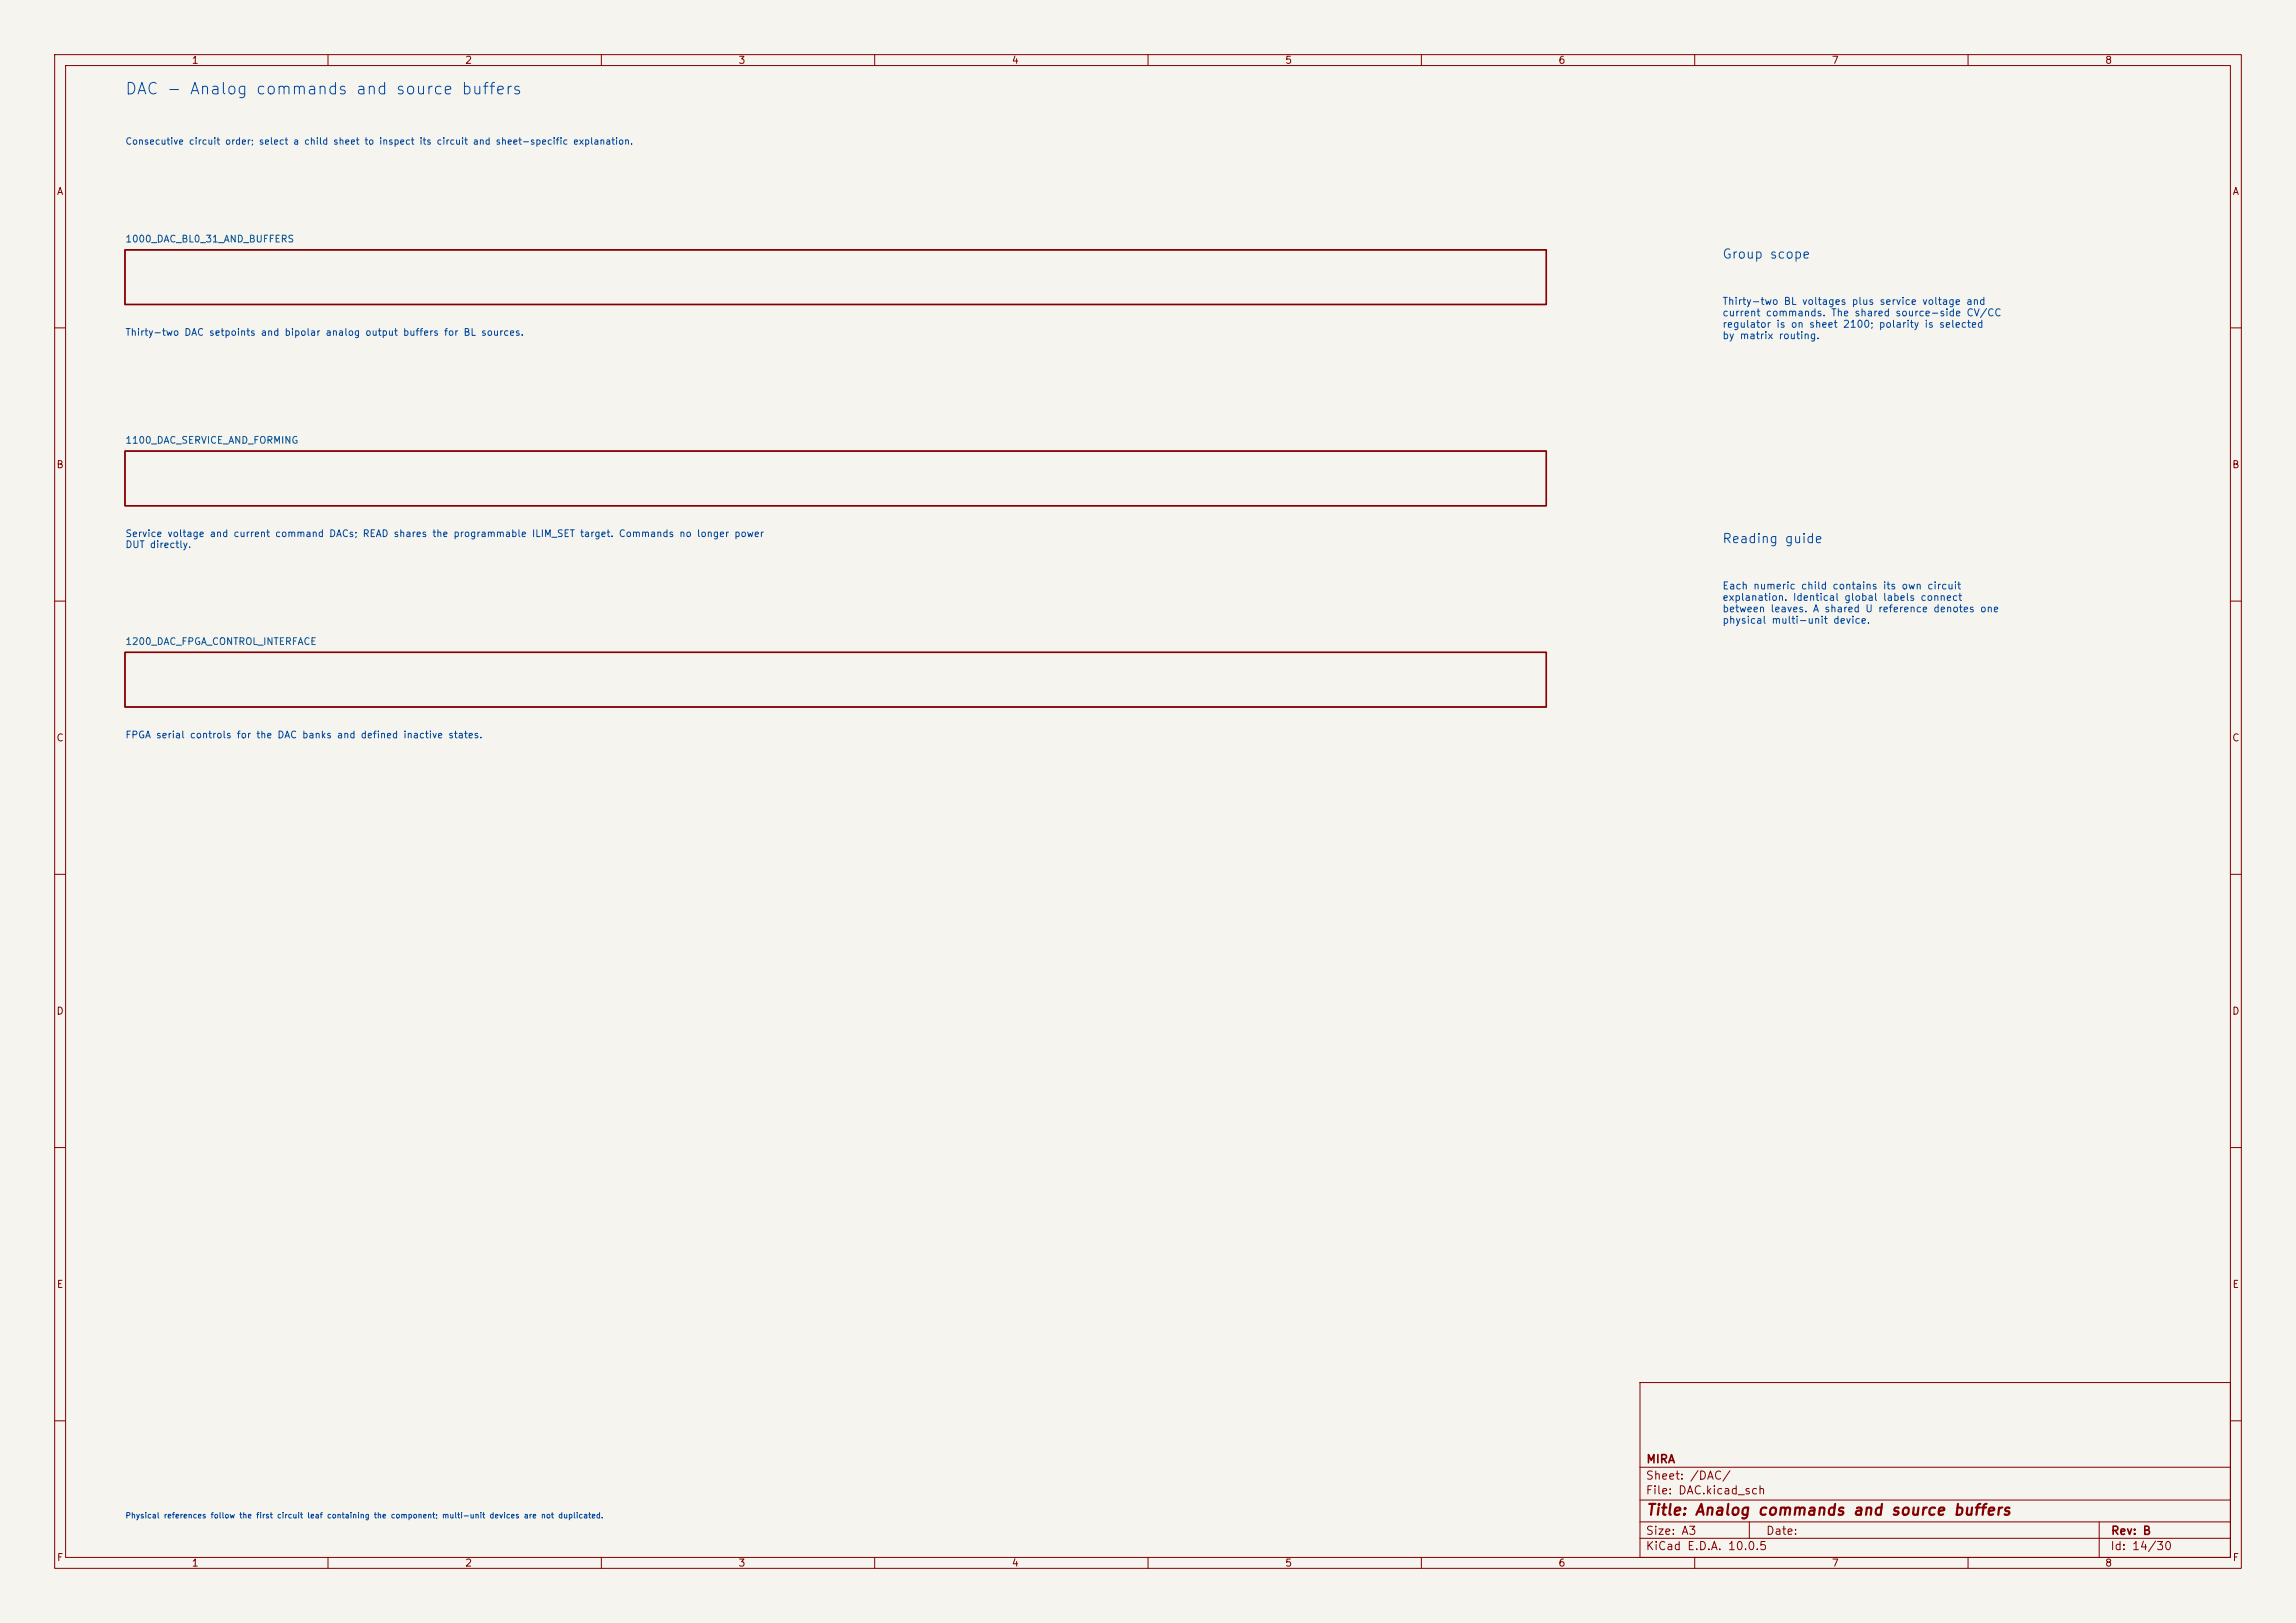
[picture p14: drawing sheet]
<svg xmlns="http://www.w3.org/2000/svg" width="420mm" height="297mm" viewBox="0 0 420 297" stroke-linecap="round" stroke-linejoin="round" font-family="sans-serif">
<defs><g id="words">
<text font-size="2.1" fill="#0046a0" x="22.8" y="17.8">DAC - Analog commands and source buffers</text>
<text font-size="2" fill="#840000" x="301" y="277.8">Title: Analog commands and source buffers</text>
<g font-size="1.7" fill="#0046a0">
<text x="314.9" y="47.8">Group scope</text>
<text x="314.9" y="99.8">Reading guide</text>
</g>
<g font-size="1.5" fill="#840000">
<text x="301" y="268.1">MIRA</text>
<text x="300.9" y="273.8">File: DAC.kicad_sch</text>
<text x="300.9" y="271.1">Sheet: /DAC/</text>
<text x="300.9" y="281.2">Size: A3</text>
<text x="322.9" y="281.2">Date:</text>
<text x="386" y="281.2">Rev: B</text>
<text x="300.9" y="284">KiCad E.D.A. 10.0.5</text>
<text x="385.9" y="284">Id: 14/30</text>
</g>
<g font-size="1.3" fill="#840000">
<text x="35" y="12">1</text>
<text x="85" y="12">2</text>
<text x="135" y="12">3</text>
<text x="185" y="12">4</text>
<text x="235" y="12">5</text>
<text x="285" y="12">6</text>
<text x="335" y="12">7</text>
<text x="385" y="12">8</text>
<text x="10.3" y="36">A</text>
<text x="408.3" y="36">A</text>
<text x="10.2" y="86">B</text>
<text x="408.2" y="86">B</text>
<text x="10.2" y="136">C</text>
<text x="408.2" y="136">C</text>
<text x="10.2" y="186">D</text>
<text x="408.2" y="186">D</text>
<text x="10.3" y="236">E</text>
<text x="408.3" y="236">E</text>
<text x="10.3" y="286">F</text>
<text x="35" y="287">1</text>
<text x="85" y="287">2</text>
<text x="135" y="287">3</text>
<text x="185" y="287">4</text>
<text x="235" y="287">5</text>
<text x="285" y="287">6</text>
<text x="335" y="287">7</text>
<text x="385" y="287">8</text>
<text x="408.3" y="286">F</text>
</g>
<g font-size="1.3" fill="#006464">
<text x="22.8" y="44.7">1000_DAC_BL0_31_AND_BUFFERS</text>
<text x="22.8" y="81.5">1100_DAC_SERVICE_AND_FORMING</text>
<text x="22.8" y="118.3">1200_DAC_FPGA_CONTROL_INTERFACE</text>
</g>
<g font-size="1.3" fill="#0046a0">
<text x="315" y="56.1">Thirty-two BL voltages plus service voltage and</text>
<text x="315" y="58.2">current commands. The shared source-side CV/CC</text>
<text x="22.8" y="61.7">Thirty-two DAC setpoints and bipolar analog output buffers for BL sources.</text>
<text x="315" y="60.3">regulator is on sheet 2100; polarity is selected</text>
<text x="315" y="62.4">by matrix routing.</text>
<text x="22.8" y="98.6">Service voltage and current command DACs; READ shares the programmable ILIM_SET target. Commands no longer power</text>
<text x="22.8" y="100.6">DUT directly.</text>
<text x="315" y="108.2">Each numeric child contains its own circuit</text>
<text x="315" y="110.3">explanation. Identical global labels connect</text>
<text x="315" y="112.4">between leaves. A shared U reference denotes one</text>
<text x="315" y="114.5">physical multi-unit device.</text>
<text x="22.8" y="135.4">FPGA serial controls for the DAC banks and defined inactive states.</text>
</g>
<text font-size="1.2" fill="#0046a0" x="22.8" y="26.8">Consecutive circuit order; select a child sheet to inspect its circuit and sheet-specific explanation.</text>
<text font-size="1" fill="#0046a0" x="22.9" y="278.1">Physical references follow the first circuit leaf containing the component; multi-unit devices are not duplicated.</text>
</g></defs>
<path d="M0 0h420v297h-420z" fill="#f5f4ef" stroke="#f5f4ef" stroke-width=".18"/>
<g fill="none" stroke="#840000" stroke-width=".18">
<path d="M10 10h400v277h-400zM12 12h396v273h-396zM60 10v2M110 10v2M160 10v2M210 10v2M260 10v2M310 10v2M360 10v2M10 60h2M408 60h2M10 110h2"/>
<path d="M408 110h2M10 160h2M408 160h2M10 210h2M408 210h2M300 253h108v32h-108zM10 260h2M300 278.5h108M300 274.5h108M300 268.5h108M320 278.5v3M384 278.5v6.5"/>
<path d="M408 260h2M60 285v2M110 285v2M160 285v2M210 285v2M260 285v2M300 281.5h108M310 285v2M360 285v2"/>
</g>
<path d="M22.9 45.7h260v10h-260zM22.9 82.6h260v10h-260zM22.9 119.4h260v10h-260z" fill="none" stroke="#840000" stroke-width=".25"/>
<use href="#words"/>
</svg>
